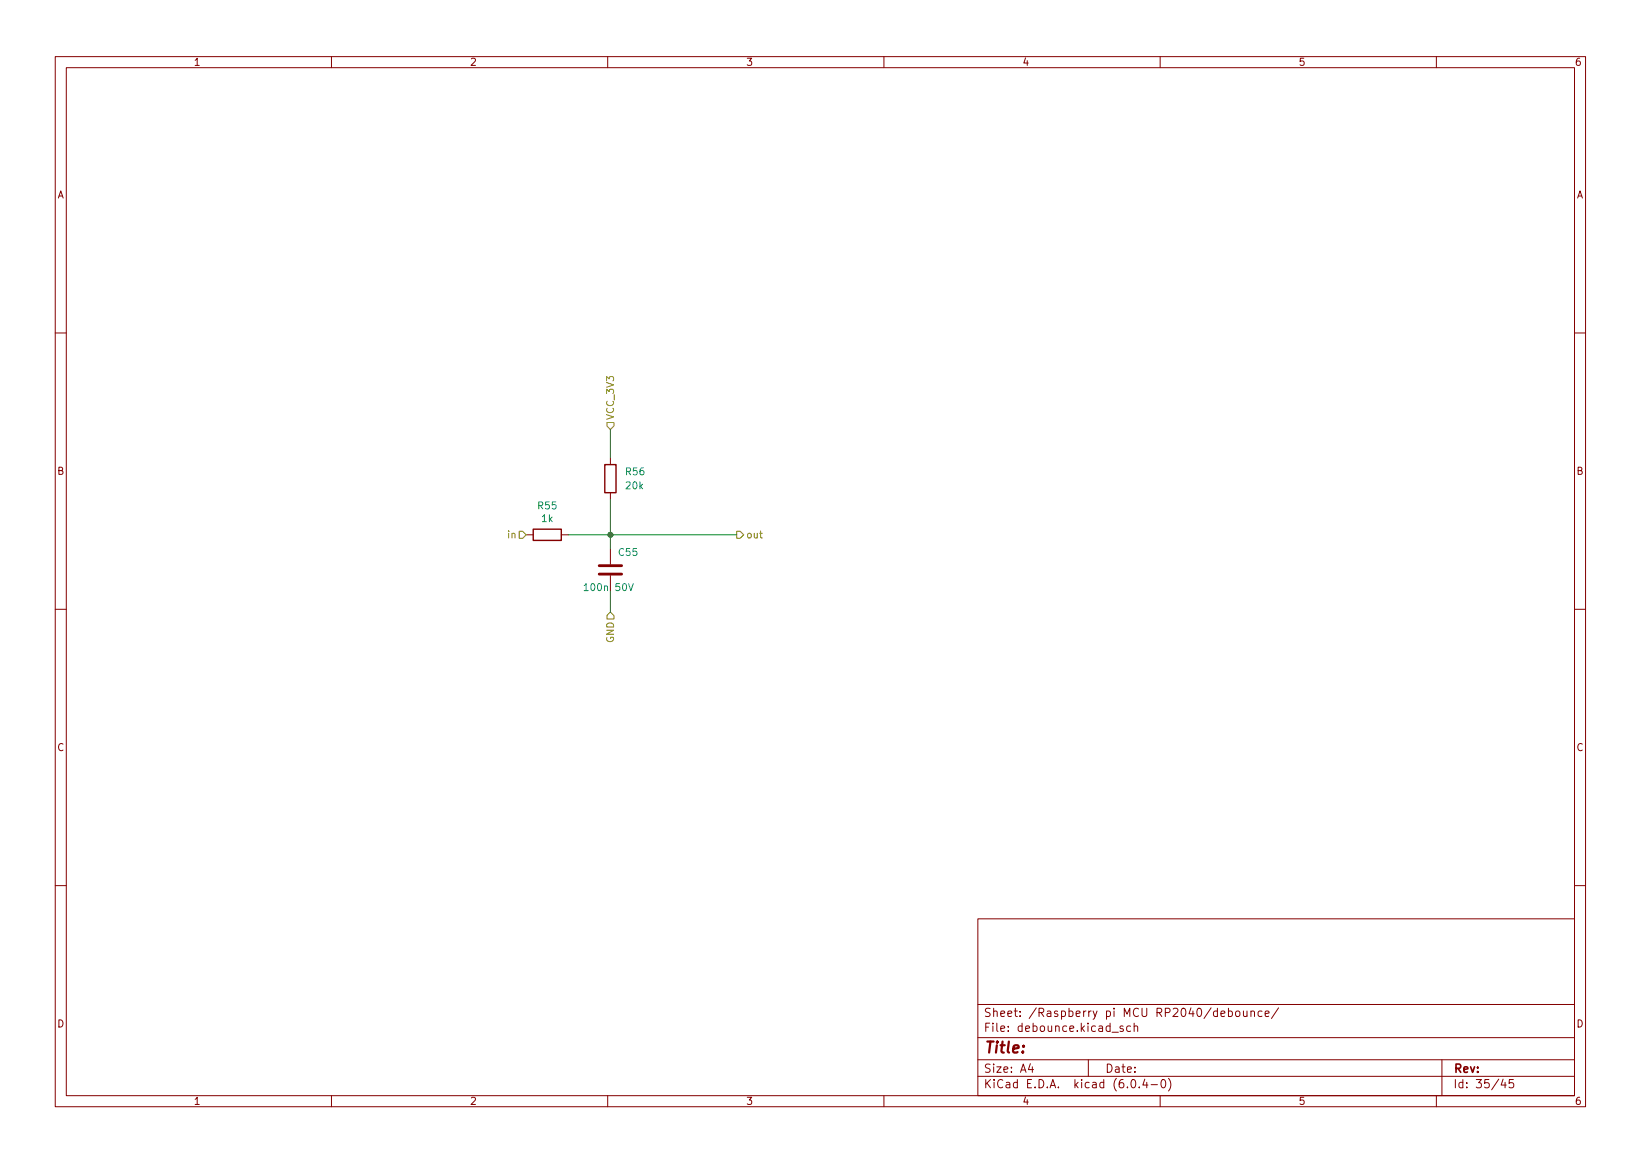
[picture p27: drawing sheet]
<svg xmlns="http://www.w3.org/2000/svg" width="297mm" height="210mm" viewBox="0 0 297 210" stroke-linecap="round" stroke-linejoin="round" font-family="sans-serif">
<defs><g id="words">
<text font-size="2.8" fill="#840000" x="178" y="190.6">Title:</text>
<g font-size="2.1" fill="#840000">
<text x="178" y="184">Sheet: /Raspberry pi MCU RP2040/debounce/</text>
<text x="178" y="186.7">File: debounce.kicad_sch</text>
<text x="178" y="196.9">KiCad E.D.A. kicad (6.0.4-0)</text>
<text x="178" y="194.1">Size: A4</text>
<text x="200" y="194.1">Date:</text>
<text x="263" y="194.1">Rev:</text>
<text x="263" y="196.9">Id: 35/45</text>
</g>
<g font-size="1.8" fill="#840000">
<text x="35" y="11.9">1</text>
<text x="85" y="11.9">2</text>
<text x="135" y="11.9">3</text>
<text x="185" y="11.9">4</text>
<text x="235" y="11.9">5</text>
<text x="285" y="11.9">6</text>
<text x="10.3" y="35.9">A</text>
<text x="285.3" y="35.9">A</text>
<text x="10.3" y="85.9">B</text>
<text x="285.3" y="85.9">B</text>
<text x="10.3" y="135.9">C</text>
<text x="285.3" y="135.9">C</text>
<text x="10.3" y="185.9">D</text>
<text x="285.3" y="185.9">D</text>
<text x="35" y="199.9">1</text>
<text x="85" y="199.9">2</text>
<text x="135" y="199.9">3</text>
<text x="185" y="199.9">4</text>
<text x="235" y="199.9">5</text>
<text x="285" y="199.9">6</text>
</g>
<g font-size="1.8" fill="#848400">
<text x="111.1" y="76.1" transform="rotate(-90 111.1 76.1)">VCC_3V3</text>
<text x="92" y="97.4">in</text>
<text x="135" y="97.4">out</text>
<text x="111.1" y="116.3" transform="rotate(-90 111.1 116.3)">GND</text>
</g>
<g font-size="1.8" fill="#008484">
<text x="113.3" y="86">R56</text>
<text x="113.4" y="88.5">20k</text>
<text x="97.4" y="92.1">R55</text>
<text x="98.1" y="94.5">1k</text>
<text x="112.1" y="100.6">C55</text>
<text x="106.3" y="106.9">100n 50V</text>
</g>
</g></defs>
<g fill="none" stroke="#840000" stroke-width=".18">
<path d="M10 10.2h277v190.1h-277zM12 12.2h273v186.1h-273zM60 10.2v2M110 10.2v2M160 10.2v2M210 10.2v2M260 10.2v2M10 60.2h2M285 60.2h2M95.2 96.8h1.3M101.6 96.8h1.3M110.5 82.8v1.3"/>
<path d="M110.5 89.1v1.3M110.5 99.3v2.8M10 110.2h2M110.5 104.1v2.8M285 110.2h2M10 160.2h2M177 166.3h108v32h-108zM285 160.2h2M60 198.3v2M110 198.3v2M160 198.3v2M177 194.8h108"/>
<path d="M177 191.8h108M177 187.8h108M177 181.8h108M186.5 192.5l-.4 1h1M186.9 193v1M197 191.8v3M201.3 186.8h1.1M203.3 185.7l-.4-.1-.2 .2 .1 .3 .5 .1v.4h-.6M204.6 185.7l-.4-.1-.3 .3v.4l.2 .3h.5M204.9 195.4l.2-.1a.8 .8 0 0 1 .5 .8 .8 .8 0 0 1-.5 .7 1 1 0 0 1-.2-1.4zM205.3 185.8l.2-.2 .4 .1v.9M205.3 185.1v1.5"/>
<path d="M206.2 196.7v.1M207.2 195.3l-.3 1h.9M207.6 195.8v1M208.4 196.3h1.1M210 198.3v2M210.4 195.4l.1-.1a.8 .8 0 0 1 .5 .8 .8 .8 0 0 1-.5 .7 1 1 0 0 1-.1-1.4zM211.5 195.1a1.72 1.72 0 0 1 0 2.3M221 183.4l.7-.1-.1-.3-.4-.1-.2 .2 .1 .8h.5M222.4 183l.4-.1 .3 .3v.4l-.2 .3h-.5M222.4 182.4v1.5M223.8 183l.3-.1 .3 .3v.4l-.3 .3h-.3l-.2-.3v-.4zM225.1 182.9v1h.4l.2-.1"/>
<path d="M225.7 182.9v1M226.4 183.1l.2-.2 .4 .1 .1 .9M226.4 182.9v1M228.4 183l-.4-.1-.3 .3v.4l.2 .3h.5M229 183.4l.7-.1-.1-.3-.4-.1-.2 .2 .1 .8h.5M231.4 182.4l-1.3 1.9M260 198.3v2M261 191.8v6.5M272.1 195.3l-.4 1h.9M272.4 195.8v1M273.9 195.3h-.7l-.1 .7 .3-.1 .5 .1 .1 .2-.1 .5-.2 .1-.6-.1"/>
</g>
<path d="M108.5 103.9h4M108.5 102.4h4" fill="none" stroke="#840000" stroke-width=".51"/>
<path d="M105.7 106l.4-.4v1.3M105.7 106.9h.8M113.8 105.6l.4 1.3 .4-1.3" fill="none" stroke="#008484" stroke-width=".18"/>
<path d="M96.5 95.8h5.1v2h-5.1zM109.5 84.1h2v5h-2z" fill="none" stroke="#840000" stroke-width=".25"/>
<path d="M109.9 76.4h1.2v.7l-.6 .6-.6-.6zM94 96.1h.6l.6 .7-.6 .6h-.6zM133.3 96.1h.7l.6 .7-.6 .6h-.7zM110.5 110.7l.6 .7v.6h-1.2v-.6z" fill="none" stroke="#848400" stroke-width=".18"/>
<path d="M110.5 77.7v5.1M102.9 96.8h30.4M110.5 90.4v8.9M110.5 106.9v3.8" fill="none" stroke="#008400" stroke-width=".18"/>
<circle cx="110.5" cy="96.8" r=".46" fill="#008400" stroke="#008400" stroke-width=".18"/>
<use href="#words"/>
</svg>
